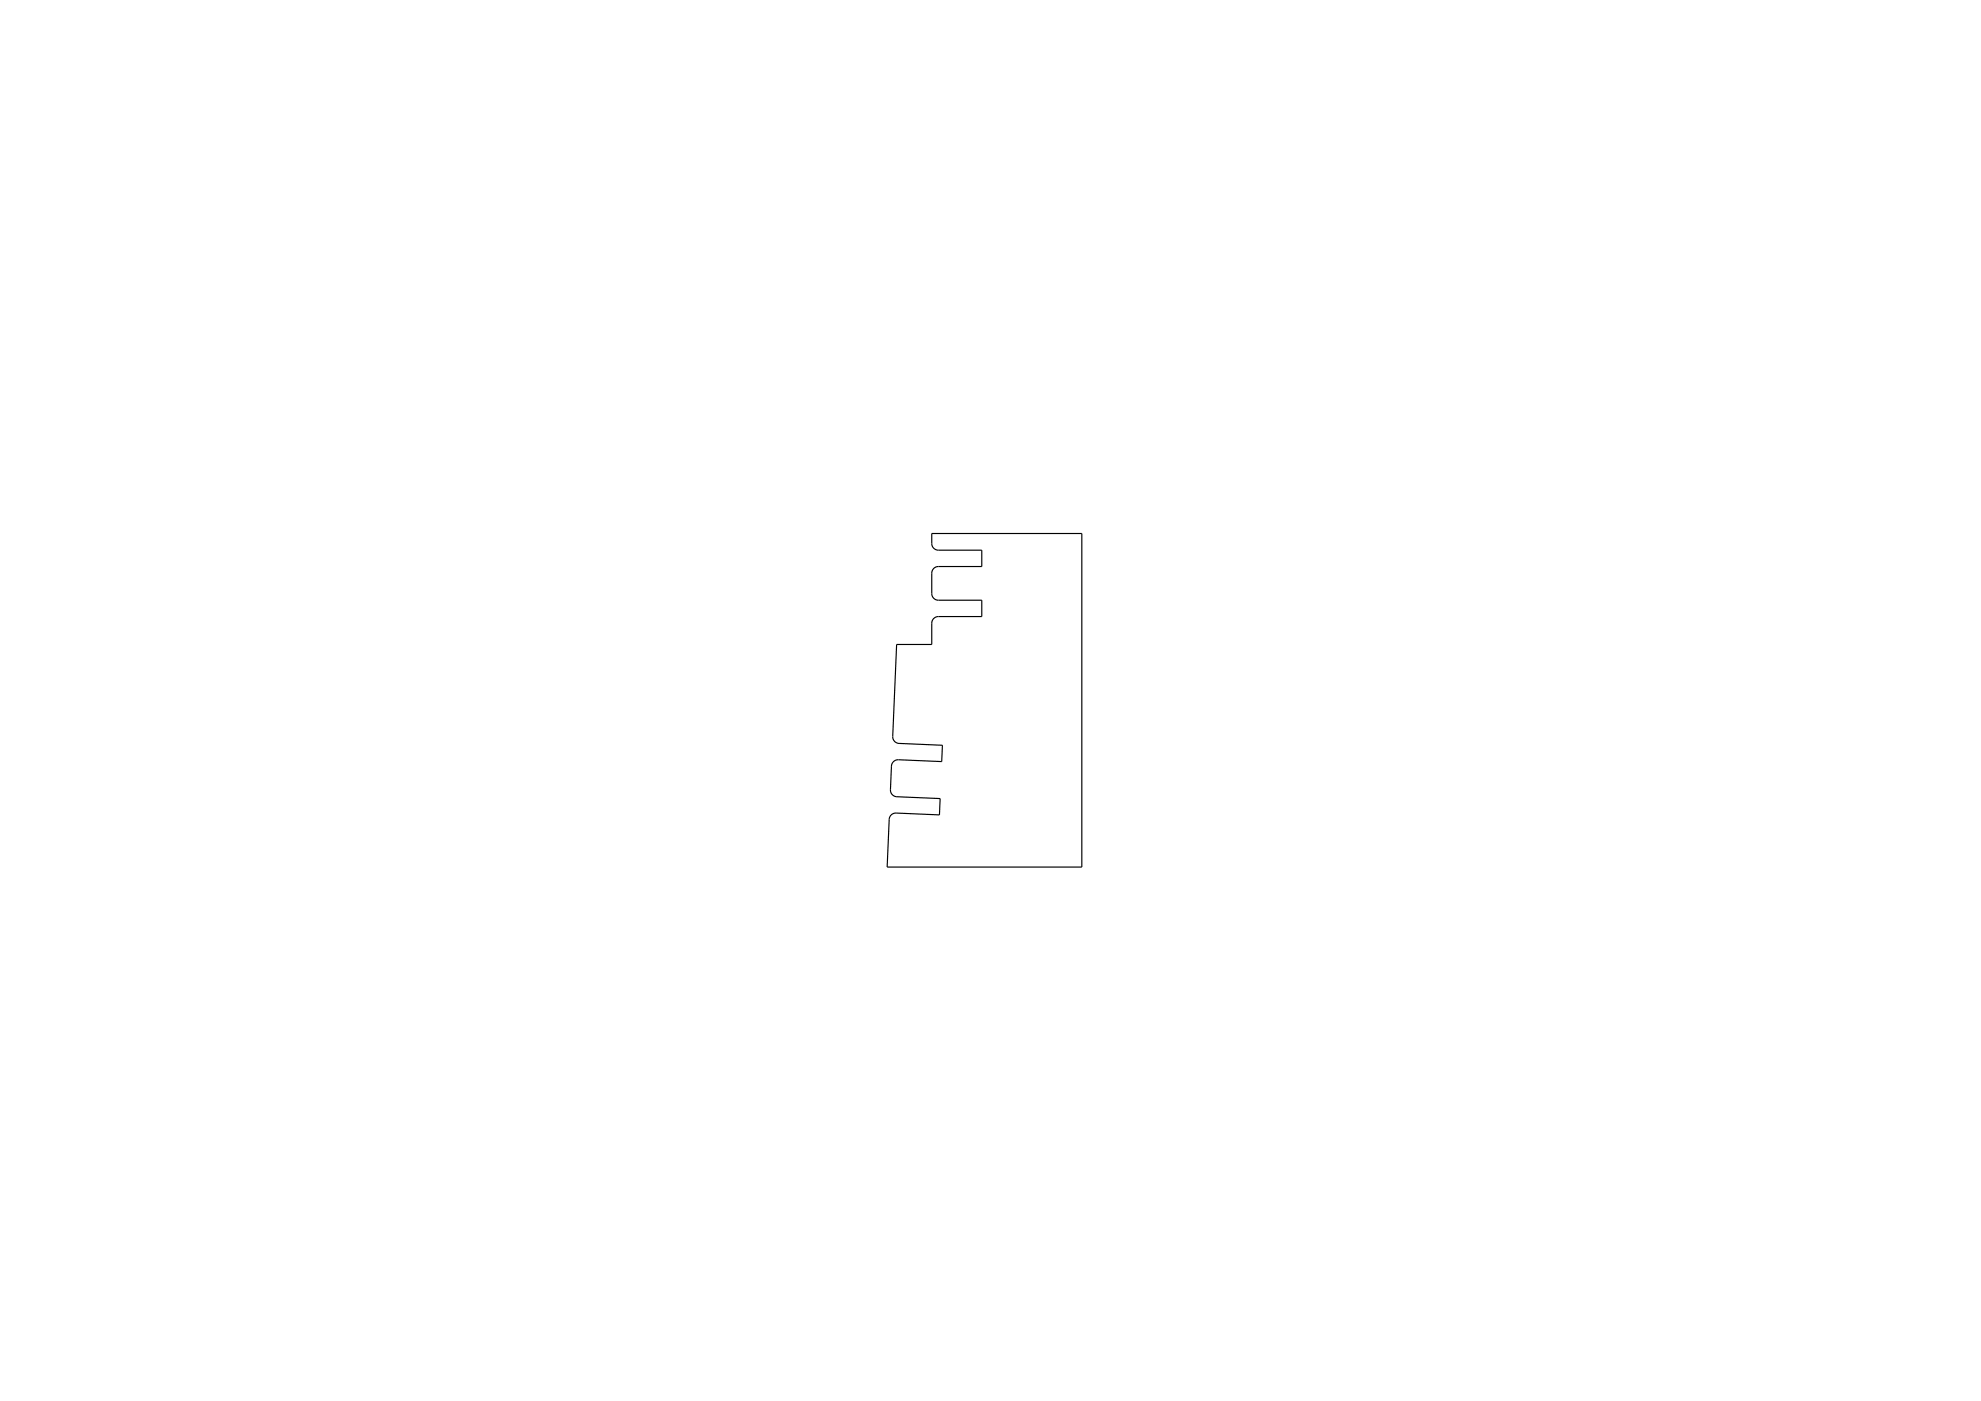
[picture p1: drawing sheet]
<svg xmlns="http://www.w3.org/2000/svg" width="594mm" height="420mm" viewBox="0 0 594 420" stroke-linecap="round" stroke-linejoin="round" font-family="sans-serif">
<path d="M279.4 159.9h45v100h-58.4l.6-14.4a2 2 0 0 1 2.1-1.8l13 .6 .2-4.9-13.1-.6a2 2 0 0 1-1.8-2l.3-7.3a2 2 0 0 1 2.1-1.7l13 .5 .2-4.9-13.2-.5a2 2 0 0 1-1.7-2.1l1.2-27.6h10.5v-6.5a2 2 0 0 1 2-1.9h13v-4.9h-13.2a2 2 0 0 1-1.8-2v-6.2a2 2 0 0 1 2-1.9h13v-4.9h-13.2a2 2 0 0 1-1.8-2z" fill="none" stroke="#000" stroke-width=".35"/>
</svg>
